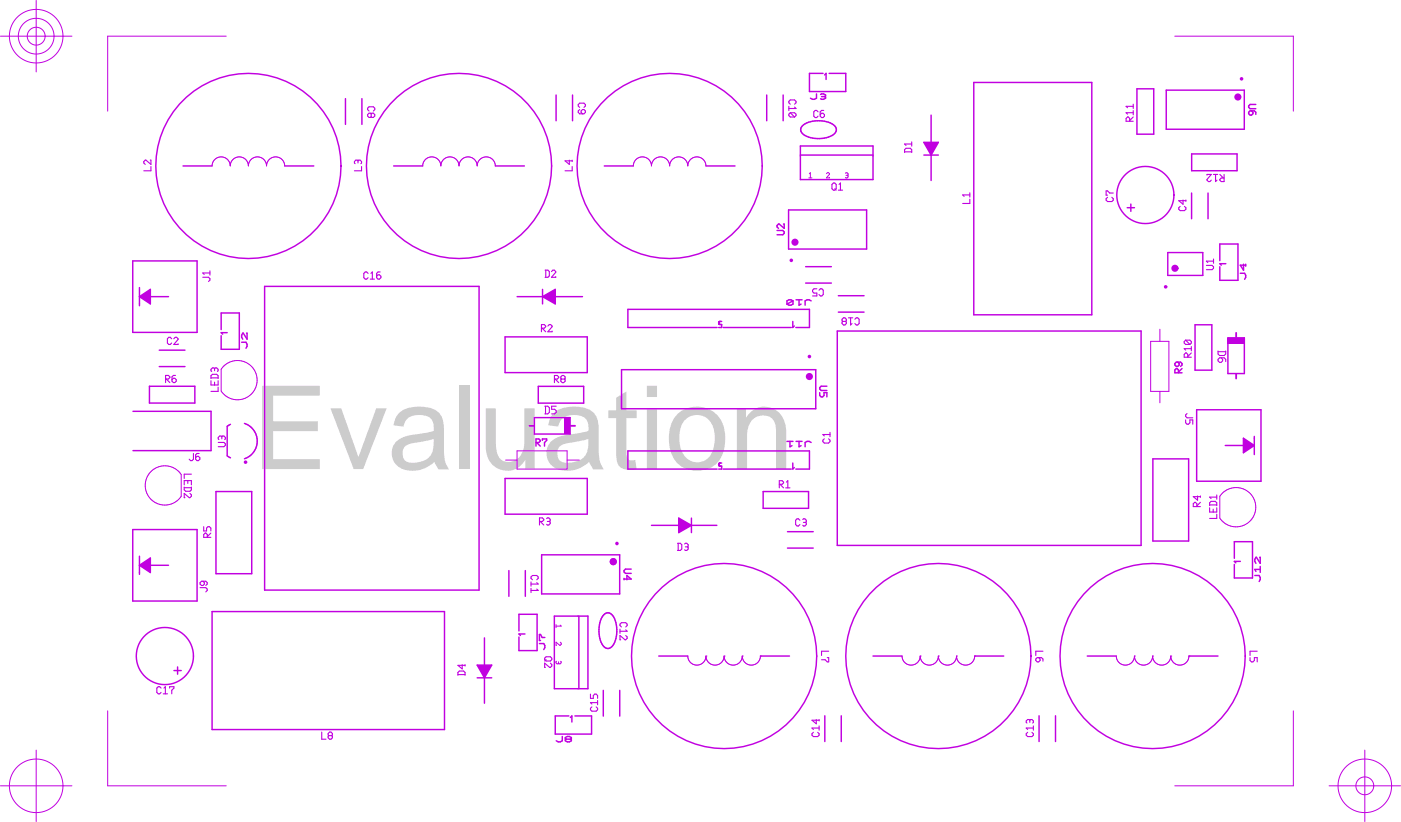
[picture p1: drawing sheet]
<svg xmlns="http://www.w3.org/2000/svg" width="196mm" height="115mm" viewBox="0 0 196 115" stroke-linecap="round" stroke-linejoin="round" font-family="sans-serif">
<defs><g id="words">
<text font-size="16.2" fill="#ccc" x="35.3" y="65.6">Evaluation</text>
</g></defs>
<!-- layer: Silkscreen Top -->
<g fill="none" stroke="#c100e0" stroke-width=".2">
<path d="M112.3 17.6a3.9 3.9 0 0 1 4.4 0 .81 .81 0 0 1-.3 1.4 4.1 4.1 0 0 1-4.1-.3l-.3-.5v-.3zM114.2 13.1v.6l-.3 .2h-.2l-.3-.2M114.8 13.2l.4-.1 .3 .2v.1l-.2 .1M114.9 13.5h.4M115.1 10.3h-1.9v2.5h5.1v-2.5h-2.3M115.3 13.5l.2 .1v.1l-.3 .2-.4-.1M115.3 10.5l.3-.2v.8M136.2 11.5h16.5v32.6h-16.5zM25.6 23.2h4.1M39.8 23.2h4.1M55.1 23.2h4M69.3 23.2h4.1"/>
<path d="M84.5 23.2h4.1M98.8 23.2h4M108.7 32.3h.8l.2 .2v.1l-.2 .3h-.8M109.6 31.4h.1v.6l-.7-.6-.3 .2v.2l.2 .2M110.3 29.4h10.9v5.5h-10.9zM112 20.4h10.1v4.7h-10.1zM112 21.7h10.1M75.9 40.5v2M78.7 103.1v.6l-.3 .1h-.3l-.3-.1M79.2 103.4l-.1 .1v.2l.3 .1h.2l.3-.1v-.2l-.1-.1M79.2 103.4h-.1v-.2l.3-.1h.2l.3 .1v.2h-.1M79.2 103.4h.6"/>
<path d="M79.6 100.2h-1.9v2.5h5.1v-2.5h-2.4M79.8 100.4l.2-.2v.8"/>
<circle cx="34.7" cy="23.2" r="13"/>
<circle cx="64.2" cy="23.2" r="13"/>
<circle cx="93.7" cy="23.2" r="13"/>
</g>
<path d="M75.9 41.5l1.8-1v2z" fill="#c100e0"/>
<g fill="none" stroke="#c100e0" stroke-width=".2">
<path d="M18.6 57.6h10.9v5.5h-10.9M20.9 54.1h6.4v2.3h-6.4zM22.3 51.3h3.6M22.3 49h3.6M70.7 47.1h11.5v5h-11.5zM72.3 41.5h9.2M75.3 54.1h6.4v2.3h-6.4zM75.9 41.5l1.8-1v2zM117.1 46.3h42.5v30h-42.5zM75 61.9h.4l.2-.3-.2-.2h-.4v1M75.1 61.9l.5 .5M75.9 61.6v-.2h.6v.2l-.3 .3v.5"/>
<path d="M106.8 68.8h6.3v2.3h-6.3zM110.2 76.7h3.6M110.2 74.4h3.6M66.8 94.9h2"/>
</g>
<path d="M66.8 93.1h2l-1 1.8z" fill="#c100e0"/>
<g fill="none" stroke="#c100e0" stroke-width=".2">
<path d="M48.3 13.8v3.6M50.6 13.8v3.6M77.8 13.3v3.6M80.1 13.3v3.6M107.3 13.3v3.6M109.6 13.3v3.6M159 12.4h2.4v6.4h-2.4zM129.2 21.7h2.1M166.7 27v3.6M166.7 21.5h6.4v2.4h-6.4zM169 27v3.6M66.8 93.1h2l-1 1.8z"/>
<path d="M67.8 89.3v9.1M72.6 88.3v-2.3h2.5v5h-2.5v-1.9M73.4 88.7h-.8l.2 .2M75.5 90.1h.6l.1 .2v.3l-.1 .3M76.2 89.2h-.4l-.2-.4h-.1v.8h.1M77.5 86.2h4.7v10.2h-4.7zM81 86.2v10.2M84.4 96.6v3.6M86.7 96.6v3.6"/>
</g>
<path d="M129.2 19.9h2.1l-1 1.8z" fill="#c100e0"/>
<g fill="none" stroke="#c100e0" stroke-width=".2">
<path d="M129.2 19.9h2.1l-1 1.8zM130.3 16.1v9.2M112.7 37.3h3.6M112.7 39.6h3.6M170.6 36.5v-2.4h2.6v5.1h-2.6v-1.9M171.5 36.9h-.9l.2 .2M173.5 38.2h.6l.2 .3v.3l-.2 .3M174 37v.8l-.5-.7h.8M174.3 37v.3M30.9 46.1v-2.3h2.6v5.1h-2.6v-1.9M31.8 46.6h-.9l.2 .2M33.8 47.9h.6l.2 .3v.3l-.2 .2"/>
<path d="M34.5 46.6h.1v.9l-.6-.9-.2 .3v.3l.2 .3M37 40.1h30v42.5h-30zM100.3 45.8h-12.5v-2.5h25.4v2.5h-1.9M100.5 45.2v.1M100.5 45.1v.1M100.5 45.3h.1M100.6 45.3h.1M100.6 45.1h-.1M100.6 45.3v.1M100.6 45.4h.1M100.6 45v.1M100.7 45h-.1"/>
<path d="M100.7 45.4h.1M100.7 45.4h.3v.4h-.5M101 45h-.3M101.2 45.8h9.5M110.9 45v.8l.2-.2M110.9 42.1l-.3-.1h-.2l-.3 .1v.5M110.9 42.1v.5l-.3 .1h-.2l-.3-.1M110.9 42.1l-.8 .5M111.4 42h.8M111.8 42v.7l.3-.1M113.5 42.1l-.3-.1h-.3l-.3 .1v.6M117.3 41.4h3.6"/>
<path d="M117.3 43.7h3.6M167.2 45.4h2.3v6.4h-2.3zM30.2 68.8h5v11.5h-5zM96.7 72.5v2M100.3 65.6h-12.5v-2.5h25.4v2.5h-1.9M100.5 65v.1M100.5 65.1h.1M100.5 65.1l.1 .1M100.6 65.1h.1M100.6 64.8l-.1 .2M100.6 64.8h.1M100.6 65.2h.1"/>
<path d="M100.7 65.2h.1M100.7 64.8h-.1M100.7 64.8h.1M100.7 65.2h.3v.4h-.5M101 64.8h-.3M101.2 65.6h9.5M110.1 61.8h.8M110.5 61.8v.7l.3-.1M110.9 64.8v.8l.2-.2M111.4 61.8h.8M111.8 61.8v.7l.3-.1M113.5 61.9l-.3-.1h-.3l-.3 .1v.6"/>
<path d="M161.3 64.2h5v11.5h-5zM172.7 78.1v-2.3h2.5v5.1h-2.5v-1.9M173.5 78.6h-.8l.2 .2M176.2 78h.1v.8l-.5-.8-.3 .3v.3l.2 .2M176.3 79.3v.8M176.3 79.7h-.8l.2 .3M92.2 91.8h4M106.4 91.8h4M152.1 91.8h4.1M166.3 91.8h4.1M175.5 80.5h.6l.2 .3v.3l-.2 .3M115.4 100.2v3.6"/>
<path d="M117.7 100.2v3.6"/>
<circle cx="101.3" cy="91.8" r="13"/>
<circle cx="161.2" cy="91.8" r="13"/>
</g>
<path d="M94.9 72.5l1.8 1-1.8 1z" fill="#c100e0"/>
<g fill="none" stroke="#c100e0" stroke-width=".2">
<path d="M163.1 12.6h11v5.5h-11zM175.1 15.5l.2 .2v.2l-.2 .2h-.2l-.2-.2v-.2l.2-.2h.6l.2 .2v.3M175.7 14.6h-.8l-.2 .2v.2l.2 .2h.8M18.6 36.5h9v10h-9zM157.7 29.1h1M158.2 28.6v1M19.5 41.5h4.1M19.5 40.2v2.6M31.8 59.7v4.1M70.7 67h11.5v5h-11.5zM71.2 79.8v3.6M73.5 79.8v3.6"/>
<path d="M91.1 73.5h9.2M94.9 72.5l1.8 1-1.8 1zM29.7 85.6h32.5v16.5h-32.5zM84.5 86a.81 .81 0 0 1 1.4 .4 4.1 4.1 0 0 1-.3 4.1 .81 .81 0 0 1-1.4-.4 4.1 4.1 0 0 1 .3-4.1zM122.1 91.8h4.1M136.3 91.8h4.1M145.4 100.2v3.6M147.7 100.2v3.6"/>
<circle cx="160.2" cy="27.3" r="4"/>
<circle cx="131.3" cy="91.8" r="13"/>
</g>
<path d="M19.5 41.5l1.5-1v2z" fill="#c100e0"/>
<path d="M19.5 41.5l1.5-1v2zM164.8 50.7l.2 .2v.2l-.2 .2h-.2l-.2-.2v-.2l.2-.2h.6l.2 .2v.2l-.2 .2M164.9 52.2v-.4l-.3-.2-.2 .2v.4h1M165.4 51.6l-.5 .5M167.4 57.3h9v10h-9zM171.4 62.3h4.1M175.5 61.1v2.5" fill="none" stroke="#c100e0" stroke-width=".2"/>
<path d="M173.9 61.3l1.6 1-1.6 1.1z" fill="#c100e0"/>
<path d="M86.9 51.7h27.2v5.5h-27.2zM114.7 54.9v.4l.2 .2h.2l.2-.2v-.4h.4v.6M115.7 54h-.8l-.2 .2v.2l.2 .2h.8M171.8 47.3h2.3v5h-2.3zM18.6 74.1h9v10h-9zM19.5 79.1h4.1M19.5 77.8v2.6M173.9 61.3l1.6 1-1.6 1.1z" fill="none" stroke="#c100e0" stroke-width=".2"/>
<path d="M19.5 79.1l1.5-1v2z" fill="#c100e0"/>
<g fill="none" stroke="#c100e0" stroke-width=".2">
<path d="M74.8 58.4h5v2.3h-5zM19.5 79.1l1.5-1v2zM75.8 77.6h10.9v5.5h-10.9zM88.3 79.6h-.8l-.2 .2v.2l.2 .2h.8M24.3 93.8h1.1M24.8 93.3v1M87.3 80.9v.2M87.3 81h1l-.6-.5v.6"/>
<circle cx="23.1" cy="91.8" r="4"/>
</g>
<g fill="none" stroke="#c100e0" stroke-width=".15">
<path d="M51.6 15.5l-.2-.2v-.2l.2-.2h.6l.2 .2v.2l-.2 .2M51.9 15.9l-.3-.1-.2 .2v.2l.2 .2 .3-.1M51.9 15.9l.3-.1 .2 .2v.2l-.2 .2-.3-.1M51.9 15.9v.4M81.1 15l-.2-.2v-.2l.2-.2h.6l.2 .2v.2l-.2 .2M81.1 15.3l-.2 .2v.2l.2 .2h.6l.2-.2v-.2l-.2-.2h-.2l-.2 .2v.2l.2 .2M110.4 14.9v.6M110.6 14.6l-.2-.2v-.2l.2-.2h.6l.2 .2v.2l-.2 .2M110.6 15.8l-.2 .2v.2l.2 .2h.6M110.6 15.8h.6l.2 .2v.2l-.2 .2M110.6 15.8l.6 .6M111.2 15l.2 .2h-1"/>
<path d="M114.4 15.7l-.2-.2h-.2l-.2 .2v.6l.2 .2h.2l.2-.2M115.2 15.5h-.3l-.2 .2v.6l.2 .2h.2l.2-.2v-.2l-.2-.2h-.2l-.2 .2M127.5 19.9v.6M158 17v-.4l-.3-.2-.2 .2v.4h1M158.5 15.8h-1l.2 .2M158.5 16.4l-.5 .5M158.5 14.6v.6M158.5 15.5v.6M158.5 14.9h-1l.2 .2M21 22.4h.1v.6l-.7-.6-.3 .2v.2l.2 .2M21.1 23.3v.6h-1M28.4 38.8h.8l.2 .2v.2l-.2 .2"/>
<path d="M29.4 37.9v.6M29.4 38.2h-1l.2 .2M50.1 22.5l-.3-.1-.2 .2 .1 .3M50.1 22.5l.3-.1 .2 .2-.1 .3M50.1 22.5v.3M50.6 23.3v.6h-1M51.5 38.3l-.2-.2h-.2l-.2 .2v.6l.2 .2h.2l.2-.2M51.8 39.1h.6M51.9 38.3l.2-.2v1M53.2 38.1h-.3l-.2 .2v.6l.2 .2h.2l.2-.2v-.2l-.2-.2h-.2l-.2 .2M76.2 37.8h.4l.2 .2v.6l-.2 .2h-.4M76.3 37.8v1"/>
<path d="M77.1 38l.2-.2h.2l.2 .2-.6 .8h.6v-.1M79.6 22.4v.6l-.6-.5h1M80 23.3v.6h-1M80 22.4v.2M116.6 25.6h.2l.2 .2v.6l-.2 .2h-.2l-.2-.2v-.6zM116.8 26.4l.2 .2M117.3 26.6h.6M117.4 25.8l.2-.2v1M126.5 21.3v-.4l.2-.1h.6l.2 .1v.4M126.5 21.2h1M127.5 20.2h-1l.2 .2M135.7 27.9v.6h-1"/>
<path d="M135.7 27v.6M135.7 27.3h-1l.2 .2M154.9 27.6l-.2 .2v.2l.2 .2h.6l.2-.2v-.2l-.2-.2M155.7 27h-.5l-.3-.3h-.2v.6h.2M165.1 28.9l-.2 .2v.2l.2 .2h.6l.2-.2v-.2l-.2-.2M165.5 28v.6l-.6-.5h1M165.9 28v.2M168.8 37.1h.8l.2 .2v.2l-.2 .2h-.8M168.9 24.5v-.1h.5l-.5 .7 .1 .3h.2l.2-.2M169.7 24.4h.6M169.8 36.2v.6M169.8 36.5h-1l.2 .2"/>
<path d="M170 24.4v1l.2-.2M170.6 24.4l.5 .5M171.2 24.4v1h-.4l-.2-.2 .2-.3h.4M23.2 53h.4l.2-.3-.2-.2h-.4v1M23.3 53l.5 .5M24 47.4l-.2-.2h-.2l-.2 .2v.6l.2 .2h.2l.2-.2M24.3 47.4l.2-.2h.2l.2 .2-.6 .8h.6v-.1M24.6 52.5h-.3l-.2 .2v.6l.2 .2h.2l.2-.2v-.2l-.2-.2h-.2l-.2 .2M29.5 53v-.4l.2-.2h.6l.2 .2v.4M29.5 53.3v.6h1v-.6M29.5 52.9h1M30 51.6l.3-.1 .2 .2-.1 .3"/>
<path d="M30 51.6l-.3-.1-.2 .2 .1 .3M30 51.6v.3M30 53.5v.4M30.5 54.2v.6h-1M75.7 45.9h.4l.2-.3-.2-.2h-.4v1M75.8 45.9l.5 .5M76.6 45.6l.2-.2h.2l.2 .2-.6 .8h.6v-.1M77.6 53h.4l.2-.3-.2-.2h-.4v1M77.7 53l.5 .5M78.6 53l-.1-.3 .2-.2h.2l.2 .2-.1 .3M78.6 53h.4M78.6 53l-.1 .3 .2 .2h.2l.2-.2-.1-.3"/>
<path d="M114.3 40.4h-.4l-.2 .2v.2l.2 .2h.4v.4h-.6M114.6 40.6l.2-.2h.2l.2 .2v.6l-.2 .2h-.2l-.2-.2M117.9 45l-.1-.3 .2-.2h.2l.2 .2-.1 .3M117.9 45l-.1 .3 .2 .2h.2l.2-.2-.1-.3M117.9 45h.4M118.7 44.5h.6M119 44.5v1l.2-.2M119.6 44.7l.2-.2h.2l.2 .2v.6l-.2 .2h-.2l-.2-.2M165.9 47.6l-.2 .2v.2l.2 .2h.6M165.9 47.6h.6l.2 .2v.2l-.2 .2M165.9 47.6l.6 .6M165.9 58.8v.4l.2 .2h.2l.2-.2v-.4h.4v.6"/>
<path d="M166.1 57.9l-.2 .2v.2l.2 .2h.8M166.2 50v-.4l-.3-.2-.2 .2v.4h1M166.7 49.4l-.5 .5M166.7 48.8h-1l.2 .2M166.7 48.5v.6M25.8 67.8v-.5h1v.5M25.8 68.1v.4l.2 .2h.6l.2-.2v-.4M25.8 68.2h1M26.3 67.3v.4M26.6 69l.2 .2v.2l-.2 .2-.8-.6v.6h.1M26.8 66.4h-1v.6M27.1 63.5v.8l-.2 .2h-.2l-.2-.2"/>
<path d="M27.9 63.5h-.3l-.2 .2v.6l.2 .2h.2l.2-.2v-.2l-.2-.2h-.2l-.2 .2M28.5 73.7v.6h.4v-.4l.2-.2h.2l.2 .2v.4M29 75.2v-.4l-.3-.2-.2 .2v.4h1M29.5 74.6l-.5 .5M30.5 61.9h.8l.2 .2v.2l-.2 .2h-.8M31 61.1l.3-.1 .2 .2-.1 .3M31 61.1l-.3-.1-.2 .2 .1 .3M31 61.1v.3M75.5 73h.4l.2-.3-.2-.2h-.4v1M75.6 73l.5 .5M76.5 72.6l.3-.1 .2 .2-.1 .3M76.6 73h.3"/>
<path d="M76.9 73l.1 .3-.2 .2-.3-.1M94.8 76h.4l.2 .2v.6l-.2 .2h-.4M94.9 76v1M95.8 76.1l.3-.1 .2 .2-.1 .3M95.9 76.5h.3M96.2 76.5l.1 .3-.2 .2-.3-.1M109 67.8h.4l.2-.3-.2-.2h-.4v1M109.1 67.8l.5 .5M109.9 68.3h.6M110 67.5l.2-.2v1M111.9 72.8l-.2-.2h-.2l-.2 .2v.6l.2 .2h.2l.2-.2M112.3 72.7l.3-.1 .2 .2-.1 .3"/>
<path d="M112.4 73.1h.3M112.7 73.1l.1 .3-.2 .2-.3-.1M115.3 61.4l-.2 .2v.2l.2 .2h.6l.2-.2v-.2l-.2-.2M116.1 60.5v.6M116.1 60.8h-1l.2 .2M167.4 70.9v-.4l-.3-.2-.2 .2v.4h1M167.5 69.4v.6l-.6-.5h1M167.9 70.3l-.5 .5M167.9 69.4v.2M169.2 70.8v-.4l.2-.2h.6l.2 .2v.4M169.2 71.1v.6h1v-.6M169.2 70.7h1"/>
<path d="M169.7 71.3v.4M170.2 72v.5h-1M170.2 69.3v.6M170.2 69.6h-1l.2 .2M22.5 96.3l-.2-.2h-.2l-.2 .2v.6l.2 .2h.2l.2-.2M22.8 97.1h.6M22.9 96.3l.2-.2v1M23.7 96.3v-.2h.6v.2l-.3 .3v.5M28 82.2h.8l.2 .2v.2l-.2 .2M28.4 81.3l.2 .2v.2l-.2 .2h-.2l-.2-.2v-.2l.2-.2h.6l.2 .2v.2l-.2 .2M64.1 94.5v-.4l.2-.2h.6l.2 .2v.4M64.1 94.4h1"/>
<path d="M64.7 93v.6l-.6-.5h1M65.1 93v.2M74.3 81.4v.6M74.3 82.3v.6M74.5 81.1l-.2-.2v-.2l.2-.2h.6l.2 .2v.2l-.2 .2M75.1 81.5l.2 .2h-1M75.1 82.4l.2 .2h-1M76.2 92.1l.2-.2h.6l.2 .2v.2l-.2 .2h-.6l-.2-.2zM76.4 92.3l-.2 .2M77 92.8l.2 .2v.2l-.2 .2-.8-.6v.6h.1M82.6 97.1v.6h.4v-.4l.2-.2h.2l.2 .2v.4M82.8 98.9l-.2 .2v.2l.2 .2h.6l.2-.2v-.2l-.2-.2"/>
<path d="M83.6 98v.6M83.6 98.3h-1l.2 .2M86.7 88v.6M86.9 87.7l-.2-.2v-.2l.2-.2h.6l.2 .2v.2l-.2 .2M87.5 88.9l.2 .2v.2l-.2 .2-.8-.6v.6h.1M87.5 88.1l.2 .2h-1M115.7 92h.2v.6h-.2l-.3-.3h-.5M115.9 91.1h-1v.6M145.3 92l.2 .2v.2l-.2 .2h-.2l-.2-.2v-.2l.2-.2h.6l.2 .2v.3M145.9 91.1h-1v.6M174.9 92v.4l.2 .2h.2l.2-.2v-.4h.4v.6M175.9 91.1h-1v.6"/>
<path d="M45 102.4v1h.6M46 102.9l-.1 .3 .2 .2h.2l.2-.2-.1-.3M46 102.9l-.1-.3 .2-.2h.2l.2 .2-.1 .3M46 102.9h.4M113.8 102.5l-.2 .2v.2l.2 .2h.6l.2-.2v-.2l-.2-.2M114.2 100.7v.6l-.6-.5h1M114.6 100.7v.2M114.6 101.6v.6M114.6 101.9h-1l.2 .2M143.8 102.5l-.2 .2v.2l.2 .2h.6l.2-.2v-.2l-.2-.2M144.1 100.8l.3-.1 .2 .2-.1 .3M144.1 100.8l-.3-.1-.2 .2 .1 .3"/>
<path d="M144.1 100.8v.3M144.6 101.9h-1l.2 .2M144.6 101.6v.6"/>
</g>
<g fill="none" stroke="#c100e0" stroke-width=".14">
<path d="M.1 5.1h10M5.1 .1v10M31.6 5.1h-16.5v10.5M164.3 5.1h16.6v10.5M32.2 23.1a1.27 1.27 0 0 0-1.3-1.1 1.27 1.27 0 0 0-1.2 1.2M32.2 23.1a1.27 1.27 0 0 1 1.3-1.1 1.27 1.27 0 0 1 1.2 1.2 1.27 1.27 0 0 1 1.3-1.2 1.27 1.27 0 0 1 1.3 1.1M32.2 23.1v.1M37.3 23.1a1.27 1.27 0 0 1 1.3-1.1 1.27 1.27 0 0 1 1.2 1.2M37.3 23.1v.1M61.7 23.1a1.27 1.27 0 0 0-1.4-1.1 1.27 1.27 0 0 0-1.2 1.2M61.7 23.1a1.27 1.27 0 0 1 1.2-1.1 1.27 1.27 0 0 1 1.3 1.1M61.7 23.1v.1"/>
<path d="M64.2 23.1v.1M64.2 23.1a1.27 1.27 0 0 1 1.3-1.1 1.27 1.27 0 0 1 1.2 1.1M66.8 23.1a1.27 1.27 0 0 1 1.3-1.1 1.27 1.27 0 0 1 1.2 1.2M66.8 23.1v.1M91.1 23.1a1.27 1.27 0 0 0-1.3-1.1 1.27 1.27 0 0 0-1.2 1.2M91.1 23.1a1.27 1.27 0 0 1 1.4-1.1 1.27 1.27 0 0 1 1.2 1.2 1.27 1.27 0 0 1 1.2-1.2 1.27 1.27 0 0 1 1.3 1.1M91.1 23.1v.1M96.2 23.1a1.27 1.27 0 0 1 1.3-1.1 1.27 1.27 0 0 1 1.3 1.2M96.2 23.1v.1M113.1 24.9h.5M113.2 24.3l.2-.1v.7M115.6 24.3l.2-.1 .2 .1-.4 .6h.4v-.1"/>
<path d="M118.3 24.2h.2l.1 .1v.2M118.3 24.5h.3M118.6 24.5v.3l-.1 .1-.2-.1M31.3 51.2a2.75 2.75 0 0 1 4 .2 2.75 2.75 0 0 1-.4 4 2.75 2.75 0 0 1-4-.7v-3zM161 47.8h2.5v7h-2.5zM162.3 46.1v1.7M162.3 54.8v1.6M21.2 65.9a2.75 2.75 0 0 1 4.2 .5v3.1a2.75 2.75 0 0 1-4.1 .5 2.75 2.75 0 0 1-.1-4.1zM70.7 64.4h1.6M72.3 63.1h7v2.5h-7zM79.3 64.4h1.7M171 69a2.75 2.75 0 0 1 4 .2 2.75 2.75 0 0 1-.4 4 2.75 2.75 0 0 1-4-.7v-3z"/>
<path d="M15.1 99.5v10.5h16.5M77.8 87.4v.4M77.8 92.5v.2l.1 .2 .2-.1M78.1 92.6v.2M78.4 87.5l.1 .1h-.7M78.4 89.9l.1 .1-.1 .3-.6-.4v.4h.1M78.4 92.5l.1 .2-.1 .2-.3-.1M96.2 91.8a1.27 1.27 0 0 0 1.2 1.3 1.27 1.27 0 0 0 1.3-1.2M98.8 91.8h.1M98.8 91.8l-.1 .1M98.8 91.9a1.27 1.27 0 0 0 1.2 1.2 1.27 1.27 0 0 0 1.3-1.2M101.3 91.8h.1"/>
<path d="M101.3 91.8v.1M101.3 91.9a1.27 1.27 0 0 0 1.3 1.2 1.27 1.27 0 0 0 1.2-1.2M103.8 91.8h.1M103.8 91.8v.1M106.4 91.8h.1M106.4 91.8a1.27 1.27 0 0 1-1.2 1.3 1.27 1.27 0 0 1-1.4-1.2M126.2 91.8a1.27 1.27 0 0 0 1.2 1.3 1.27 1.27 0 0 0 1.3-1.2M128.7 91.8h.1M128.7 91.8v.1M128.7 91.9a1.27 1.27 0 0 0 1.3 1.2 1.27 1.27 0 0 0 1.3-1.2M131.3 91.8h.1M131.3 91.8v.1"/>
<path d="M131.3 91.9a1.27 1.27 0 0 0 1.2 1.2 1.27 1.27 0 0 0 1.3-1.2M133.8 91.8h.1M133.8 91.8v.1M136.3 91.8h.1M136.3 91.8a1.27 1.27 0 0 1-1.2 1.3 1.27 1.27 0 0 1-1.3-1.2M156.2 91.8a1.27 1.27 0 0 0 1.2 1.3 1.27 1.27 0 0 0 1.3-1.2M158.7 91.8h.1M158.7 91.8v.1M161.2 91.8h.1M161.2 91.8a1.27 1.27 0 0 0 1.3 1.3 1.27 1.27 0 0 0 1.3-1.2M161.2 91.8a1.27 1.27 0 0 1-1.2 1.3 1.27 1.27 0 0 1-1.3-1.2M163.8 91.8h.1"/>
<path d="M163.8 91.8v.1M166.3 91.8h.1M166.3 91.8a1.27 1.27 0 0 1-1.2 1.3 1.27 1.27 0 0 1-1.3-1.2M180.9 99.5v10.5h-16.6M.1 110h10M5.1 105v10M185.9 110h10M190.9 105v10"/>
<circle cx="5.1" cy="5.1" r="2.5"/>
<circle cx="5.1" cy="5.1" r="1.25"/>
<circle cx="5.1" cy="5.1" r="3.7"/>
<circle cx="5.1" cy="110" r="3.7"/>
<circle cx="190.9" cy="110" r="1.25"/>
<circle cx="190.9" cy="110" r="3.7"/>
</g>
<g fill="#c100e0">
<path d="M171.8 47.4h2.2v.8h-2.2z"/>
<path d="M78.9 58.4h.8v2.3h-.8z"/>
</g>
<path d="M163.4 35.3h4.9v3.2h-4.9zM32.2 59.4l-.4 .3M34.2 59.2a2.6 2.6 0 0 1 1.8 2.5 2.6 2.6 0 0 1-1.8 2.5M31.8 63.8l.4 .3" fill="none" stroke="#c100e0" stroke-width=".2"/>
<circle cx="164.4" cy="37.5" r=".25" fill="none" stroke="#c100e0" stroke-width=".5"/>
<g fill="none" stroke="#c100e0" stroke-width=".25">
<path d="M74.1 59.6h.6M79.9 59.6h.6M172.9 46.6v.6M172.9 52.3v.7"/>
<circle cx="163.1" cy="40.1" r=".12"/>
<circle cx="34.3" cy="64.7" r=".12"/>
</g>
<path d="M76.2 56.8h.4l.2 .3v.6l-.2 .2h-.4M76.3 56.8v1.1M77.8 56.8h-.6v.5h.4l.2 .2v.2l-.2 .2h-.4M170.4 49.1v.4l.2 .2h.6l.3-.2v-.4M170.4 49.2h1.1M170.8 50.1l.2 .2v.2l-.2 .2h-.2l-.2-.2v-.2l.2-.2h.6l.3 .2v.3" fill="none" stroke="#c100e0" stroke-width=".15"/>
<g fill="#c100e0">
<circle cx="110.7" cy="36.4" r=".25"/>
<circle cx="173.7" cy="11" r=".25"/>
<circle cx="113.2" cy="49.9" r=".25"/>
<circle cx="86.3" cy="76.1" r=".25"/>
<circle cx="111.2" cy="33.9" r=".5"/>
<circle cx="173.2" cy="13.6" r=".5"/>
<circle cx="113.2" cy="52.7" r=".5"/>
<circle cx="85.8" cy="78.6" r=".5"/>
</g>
<use href="#words"/>
</svg>
